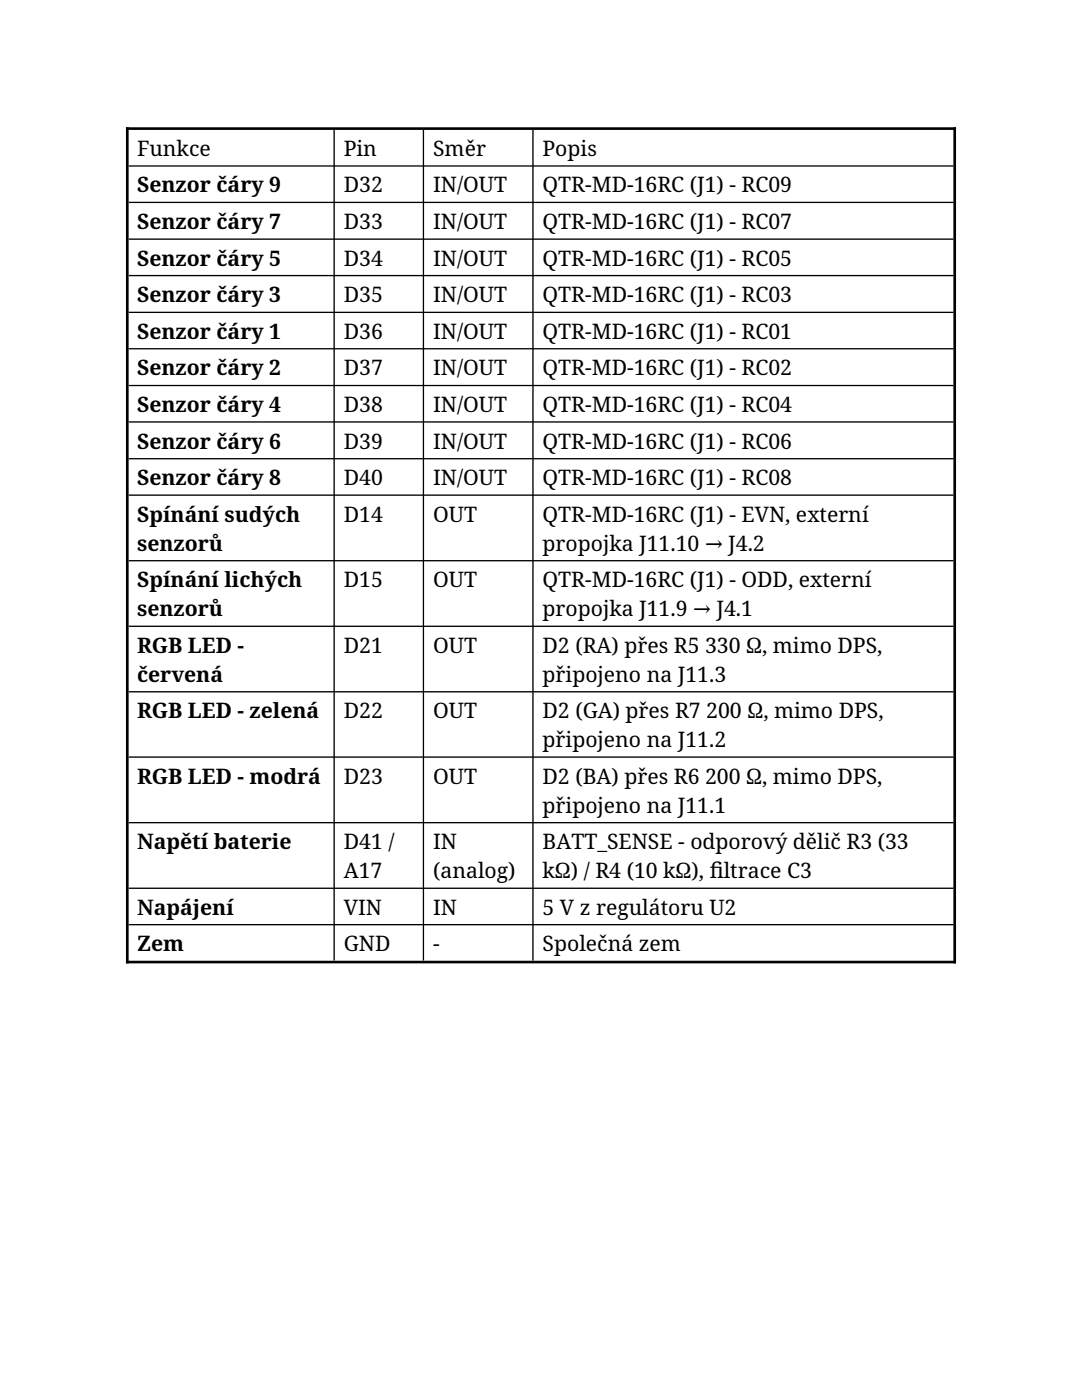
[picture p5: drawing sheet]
<svg xmlns="http://www.w3.org/2000/svg" width="216mm" height="279mm" viewBox="0 0 216 279" stroke-linecap="round" stroke-linejoin="round" font-family="sans-serif">
<defs><g id="words">
<g font-size="4.2">
<text x="27.3" y="31.1">Funkce</text>
<text x="68.6" y="31.1">Pin</text>
<text x="86.4" y="31.1">Směr</text>
<text x="108.3" y="31.1">Popis</text>
<text x="27.3" y="38.4">Senzor čáry 9</text>
<text x="68.6" y="38.4">D32</text>
<text x="86.4" y="38.4">IN/OUT</text>
<text x="108.3" y="38.4">QTR-MD-16RC (J1) - RC09</text>
<text x="27.3" y="45.7">Senzor čáry 7</text>
<text x="68.6" y="45.7">D33</text>
<text x="86.4" y="45.7">IN/OUT</text>
<text x="108.3" y="45.7">QTR-MD-16RC (J1) - RC07</text>
<text x="27.3" y="53">Senzor čáry 5</text>
<text x="68.6" y="53">D34</text>
<text x="86.4" y="53">IN/OUT</text>
<text x="108.3" y="53">QTR-MD-16RC (J1) - RC05</text>
<text x="27.3" y="60.3">Senzor čáry 3</text>
<text x="68.6" y="60.3">D35</text>
<text x="86.4" y="60.3">IN/OUT</text>
<text x="108.3" y="60.3">QTR-MD-16RC (J1) - RC03</text>
<text x="27.3" y="67.6">Senzor čáry 1</text>
<text x="68.6" y="67.6">D36</text>
<text x="86.4" y="67.6">IN/OUT</text>
<text x="108.3" y="67.6">QTR-MD-16RC (J1) - RC01</text>
<text x="27.3" y="74.9">Senzor čáry 2</text>
<text x="68.6" y="74.9">D37</text>
<text x="86.4" y="74.9">IN/OUT</text>
<text x="108.3" y="74.9">QTR-MD-16RC (J1) - RC02</text>
<text x="27.3" y="82.2">Senzor čáry 4</text>
<text x="68.6" y="82.2">D38</text>
<text x="86.4" y="82.2">IN/OUT</text>
<text x="108.3" y="82.2">QTR-MD-16RC (J1) - RC04</text>
<text x="27.3" y="89.5">Senzor čáry 6</text>
<text x="68.6" y="89.5">D39</text>
<text x="86.4" y="89.5">IN/OUT</text>
<text x="108.3" y="89.5">QTR-MD-16RC (J1) - RC06</text>
<text x="27.3" y="96.8">Senzor čáry 8</text>
<text x="68.6" y="96.8">D40</text>
<text x="86.4" y="96.8">IN/OUT</text>
<text x="108.3" y="96.8">QTR-MD-16RC (J1) - RC08</text>
<text x="27.3" y="104.1">Spínání sudých</text>
<text x="68.6" y="104.1">D14</text>
<text x="86.4" y="104.1">OUT</text>
<text x="108.3" y="104.1">QTR-MD-16RC (J1) - EVN, externí</text>
<text x="27.3" y="109.9">senzorů</text>
<text x="108.3" y="109.9">propojka J11.10 → J4.2</text>
<text x="27.3" y="117.2">Spínání lichých</text>
<text x="68.6" y="117.2">D15</text>
<text x="86.4" y="117.2">OUT</text>
<text x="108.3" y="117.2">QTR-MD-16RC (J1) - ODD, externí</text>
<text x="27.3" y="123">senzorů</text>
<text x="108.3" y="123">propojka J11.9 → J4.1</text>
<text x="27.3" y="130.3">RGB LED -</text>
<text x="68.6" y="130.3">D21</text>
<text x="86.4" y="130.3">OUT</text>
<text x="108.3" y="130.3">D2 (RA) přes R5 330 Ω, mimo DPS,</text>
<text x="27.3" y="136">červená</text>
<text x="108.3" y="136">připojeno na J11.3</text>
<text x="27.3" y="143.3">RGB LED - zelená</text>
<text x="68.6" y="143.3">D22</text>
<text x="86.4" y="143.3">OUT</text>
<text x="108.3" y="143.3">D2 (GA) přes R7 200 Ω, mimo DPS,</text>
<text x="108.3" y="149.1">připojeno na J11.2</text>
<text x="27.3" y="156.4">RGB LED - modrá</text>
<text x="68.6" y="156.4">D23</text>
<text x="86.4" y="156.4">OUT</text>
<text x="108.3" y="156.4">D2 (BA) přes R6 200 Ω, mimo DPS,</text>
<text x="108.3" y="162.2">připojeno na J11.1</text>
<text x="27.3" y="169.5">Napětí baterie</text>
<text x="68.6" y="169.5">D41 /</text>
<text x="86.4" y="169.5">IN</text>
<text x="108.3" y="169.5">BATT_SENSE - odporový dělič R3 (33</text>
<text x="68.6" y="175.2">A17</text>
<text x="86.4" y="175.2">(analog)</text>
<text x="108.3" y="175.2">kΩ) / R4 (10 kΩ), f</text>
<text x="141.6" y="175.2">iltrace C3</text>
<text x="27.3" y="182.5">Napájení</text>
<text x="68.6" y="182.5">VIN</text>
<text x="86.4" y="182.5">IN</text>
<text x="108.3" y="182.5">5 V z regulátoru U2</text>
<text x="27.3" y="189.8">Zem</text>
<text x="68.6" y="189.8">GND</text>
<text x="86.4" y="189.8">-</text>
<text x="108.3" y="189.8">Společná zem</text>
</g>
</g></defs>
<path d="M25.1 25.7h165.7M25.4 25.4v166.9M190.5 25.4v166.9M25.1 192h165.7" fill="none" stroke="#000" stroke-width=".53"/>
<g fill="none" stroke="#000" stroke-width=".26">
<path d="M25.7 33.1h164.6M66.7 25.9v165.8M84.5 25.9v165.8M106.3 25.9v165.8M25.7 40.4h164.6M25.7 47.7h164.6M25.7 55h164.6M25.7 62.3h164.6M25.7 69.6h164.6M25.7 76.9h164.6M25.7 84.2h164.6M25.7 91.5h164.6"/>
<path d="M25.7 98.8h164.6M25.7 111.9h164.6M25.7 125h164.6M25.7 138.1h164.6M25.7 151.1h164.6M25.7 164.2h164.6M25.7 177.3h164.6M25.7 184.5h164.6"/>
</g>
<use href="#words"/>
</svg>
